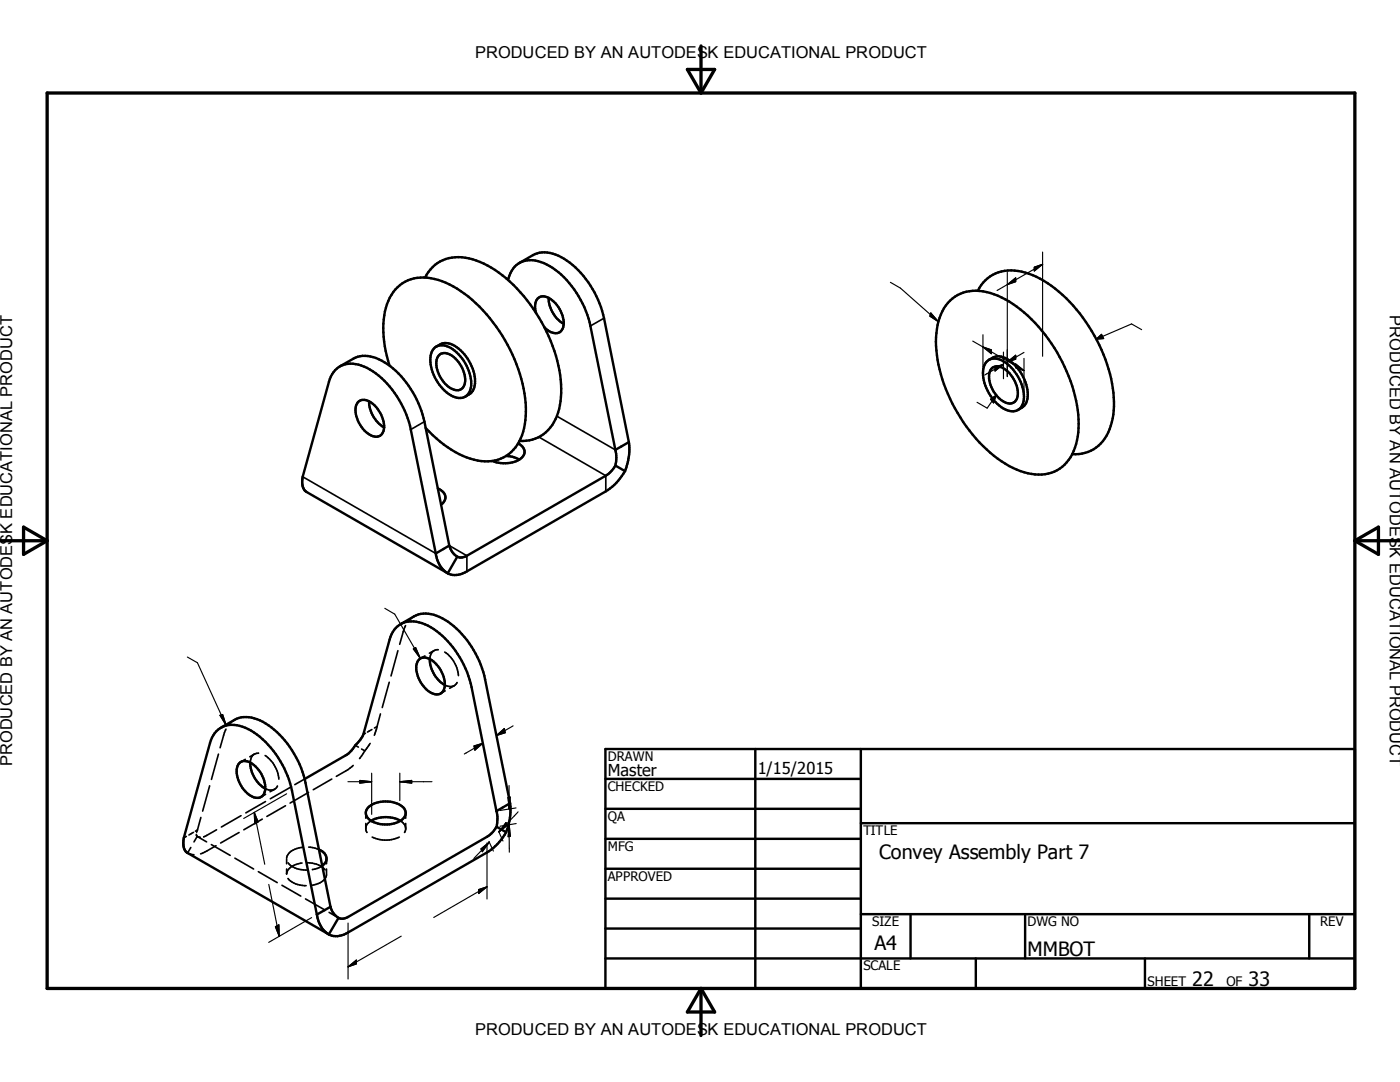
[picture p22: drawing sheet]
<svg xmlns="http://www.w3.org/2000/svg" width="279mm" height="216mm" viewBox="0 0 279 216" stroke-linecap="round" stroke-linejoin="round" font-family="sans-serif">
<defs><g id="words">
<g font-size="3.9">
<text x="175.4" y="171.4">Convey Assembly Part 7</text>
<text x="174.5" y="189.5">A4</text>
<text x="205.1" y="190.8">MMBOT</text>
<text x="237.9" y="196.7">22</text>
<text x="249.2" y="196.7">33</text>
</g>
<g font-size="3.3">
<text x="94.8" y="11.6">PRODUCED BY AN AUTODESK EDUCATIONAL PRODUCT</text>
<text x="277.4" y="62.9" transform="rotate(90 277.4 62.9)">PRODUCED BY AN AUTODESK EDUCATIONAL PRODUCT</text>
<text x="2.5" y="152.9" transform="rotate(-90 2.5 152.9)">PRODUCED BY AN AUTODESK EDUCATIONAL PRODUCT</text>
<text x="121.3" y="154.9">Master</text>
<text x="151.2" y="154.4">1/15/2015</text>
<text x="94.8" y="206.6">PRODUCED BY AN AUTODESK EDUCATIONAL PRODUCT</text>
</g>
<g font-size="2.6">
<text x="121.3" y="151.8">DRAWN</text>
<text x="121.3" y="157.8">CHECKED</text>
<text x="121.3" y="163.8">QA</text>
<text x="172.3" y="166.6">TITLE</text>
<text x="121.3" y="169.8">MFG</text>
<text x="121.3" y="175.8">APPROVED</text>
<text x="174.1" y="184.8">SIZE</text>
<text x="205.1" y="184.8">DWG NO</text>
<text x="263.5" y="184.8">REV</text>
<text x="172.3" y="193.6">SCALE</text>
<text x="229" y="196.7">SHEET</text>
<text x="244.8" y="196.7">OF</text>
</g>
</g></defs>
<g fill="none" stroke="#000" stroke-width=".48">
<path d="M84.8 55.4a7.4 7.4 0 0 1 8.8-3.8 22 22 0 0 1 11.6 8.3 30.5 30.5 0 0 1 6.8 18.5 10.2 10.2 0 0 1-3.5 8.2 7.3 7.3 0 0 1-4.8 1.4M101.4 55.9a4.6 4.6 0 0 1 6.5-3.6 16.6 16.6 0 0 1 8.7 9l1.1 3 5.1 25.5M103.7 52.5l2.7-1.6a6.2 6.2 0 0 1 6.2 .7 19 19 0 0 1 7.9 11.9l5 24.7M109.5 59.4a6.1 6.1 0 0 0 3 5.2M189.6 60a8.1 8.1 0 0 1 8.8-1.3 25.6 25.6 0 0 1 12 10.7 28.5 28.5 0 0 1 4.8 16.9 9.3 9.3 0 0 1-4.2 7.5 9.5 9.5 0 0 1-8.8-.4 29.8 29.8 0 0 1-13.4-15.8 21.6 21.6 0 0 1-1.3-14.2l.9-1.9zM195.1 58a7.4 7.4 0 0 1 8.8-3.8 22.5 22.5 0 0 1 12.2 9.2 30.2 30.2 0 0 1 6.2 17.7 9.9 9.9 0 0 1-4 8.5l-1.1 .6-1.2 .3-2 .1M67.8 73.1l2.7-1.5a6 6 0 0 1 6.2 .7 19 19 0 0 1 8 11.8l5 24.8M77.7 73a20.2 20.2 0 0 1-.5-12.3 7.5 7.5 0 0 1 9.5-5 21.7 21.7 0 0 1 11.1 7.8 30.3 30.3 0 0 1 7.1 19.5 9.3 9.3 0 0 1-4.4 8.3 9.3 9.3 0 0 1-8.1-.3 22.9 22.9 0 0 1-7.5-5.6M87.1 69.2a3.9 3.9 0 0 1 4.4 1.5 8.2 8.2 0 0 1 2.4 7.1l-.3 .6-.8 .8M87.1 69.2a3.4 3.4 0 0 0-1.2 3.6 8.4 8.4 0 0 0 5.2 6.6h1.1l.6-.2M87.1 69.2a3.3 3.3 0 0 1 4.4 .4 8.8 8.8 0 0 1 3.2 7.4l-.6 1.3-1.3 .9M87.6 70.9a2.09 2.09 0 0 1 3 .3 6 6 0 0 1 2.1 5.5 1.61 1.61 0 0 1-2.5 .9 5.9 5.9 0 0 1-3-6.2z"/>
<path d="M107 62.4a2.46 2.46 0 0 1 .9-3.2 4 4 0 0 1 3.8 2.4 4.3 4.3 0 0 1 .4 4.3 1.89 1.89 0 0 1-2.8 0l-.7-.6M197.4 71.8a3.6 3.6 0 0 1 4.1 1.2 8.2 8.2 0 0 1 2.7 7.4l-.5 1-.5 .4M197.4 71.8a3.6 3.6 0 0 0-1.1 4.1 8.3 8.3 0 0 0 5.2 6.1l.7 .1 1-.3M197.4 71.8a3.3 3.3 0 0 1 4.4 .4 8.4 8.4 0 0 1 3.1 7.8l-.5 .9-1.2 .9M197.9 73.6a2.08 2.08 0 0 1 3 .3 5.8 5.8 0 0 1 2 5.8 1.75 1.75 0 0 1-2.7 .4 5.8 5.8 0 0 1-2.6-6zM71.4 80.2a2.13 2.13 0 0 1 3 .4 5.9 5.9 0 0 1 2.1 5.4 1.7 1.7 0 0 1-2.8 .7 5.8 5.8 0 0 1-2.6-5.9zM73.7 80.1a6.1 6.1 0 0 0 3 5.2M87.4 97.4a1.84 1.84 0 0 1 1.3 2.6l-.7 .7M101 91l1.3 .1 1.3 .6M103.4 88.5a1.74 1.74 0 0 1 1.3 1.7 1.74 1.74 0 0 1-1.3 1.6 6.5 6.5 0 0 1-5.1 .2M122.8 92.9l-1 1.3-.9 .7-27.7 16-.9 .3h-.6l-.4-.1M122.8 92.9l1.9 1.1"/>
<path d="M122.8 89.8l.2 1.5-.2 1.6M124.7 94a11.5 11.5 0 0 1-3.8 4l-27.7 16a3.8 3.8 0 0 1-3.8 .4M125.5 88.2l.1 2.5-.3 1.5-.6 1.8M125.5 88.2l-2.7 1.6M87 110.4a5.3 5.3 0 0 0 2.4 4M87 110.4l-5-24.7a18.7 18.7 0 0 0-8.7-12.3 5.2 5.2 0 0 0-6.4 .5l-.9 1.2-.4 1.1-5.2 18.9a2.73 2.73 0 0 0 .8 3l28.2 16.3M89.7 108.9l.6 1.3 1 .9M89.7 108.9l-2.7 1.5M91.3 111.1l-1.9 3.3M79.9 124.5l2.7-1.5a6.2 6.2 0 0 1 6.2 .7 19 19 0 0 1 8 11.9l5 24.7M83.6 131.7a2.06 2.06 0 0 1 2.9 .3 5.6 5.6 0 0 1 2 5.7 1.76 1.76 0 0 1-2.7 .4 6.1 6.1 0 0 1-2.6-5.6zM85.8 131.5a6.2 6.2 0 0 0 3 5.2"/>
<path d="M44.1 145.2l2.7-1.6a6.1 6.1 0 0 1 6.2 .8 18.9 18.9 0 0 1 8 11.8l5 24.7M47.7 152.3a2.11 2.11 0 0 1 3 .4 5.6 5.6 0 0 1 2 5.7 1.72 1.72 0 0 1-2.7 .4 6 6 0 0 1-2.7-5.6zM49.9 152.1a6.3 6.3 0 0 0 3 5.3M60.8 155.4l8.5-4.9 .9-.7 .7-1.1a6.2 6.2 0 0 0 1.6-2.2l5.3-18.9a4.6 4.6 0 0 1 6.4-3.3 17.1 17.1 0 0 1 9 9.8l.9 3 5 24.7M120.8 155.4h51M120.8 149.5h149.6v47.7h-149.6zM150.7 149.5v47.7M171.8 149.5v47.7M63.6 169.5a1.76 1.76 0 0 1 1.4 1.2 1.76 1.76 0 0 1-.4 1.8l-.3 .3M73.5 161.1a5.6 5.6 0 0 1 7.2 .2 1.79 1.79 0 0 1-1.3 2.7 5.8 5.8 0 0 1-6-.8 1.5 1.5 0 0 1 .1-2.1zM74 163.8a6.2 6.2 0 0 1 5.9 0M99.1 161.8a6.6 6.6 0 0 1 0 3.2"/>
<path d="M99.1 165l-.7 1-1.2 1-27.7 16-.9 .3-1-.2M99.1 165l1.9 1.1M101 166.1a10.7 10.7 0 0 1-3.8 4l-27.7 16a3.8 3.8 0 0 1-3.9 .3M101.8 160.3a11.7 11.7 0 0 1-.8 5.8M101.8 160.3l-2.7 1.5M120.8 161.4h51M120.8 167.4h51M120.8 173.3h51M120.8 179.3h51M171.8 164.3h98.6M63.2 182.5a5.4 5.4 0 0 0 2.4 3.9M63.2 182.5l-4.9-24.7a18.3 18.3 0 0 0-9.3-12.6 4.8 4.8 0 0 0-6.4 1.5l-.7 1.5-5.2 19a2.71 2.71 0 0 0 .7 3l28.2 16.2"/>
<path d="M66 180.9l.6 1.3 1 .9M66 180.9l-2.8 1.6M67.6 183.1l-2 3.3M120.8 185.3h51M120.8 191.2h149.6M171.8 182.4h98.6M181.7 182.4v8.8M194.7 191.2v6M204.6 182.4v8.8M228.5 191.2v6M261.3 182.4v8.8"/>
</g>
<g fill="none" stroke="#000" stroke-width=".33">
<path d="M120.5 63.5l-2.7 1.5M60.4 95.1l26.6 15.3M84.7 84.1l-2.7 1.6M107.5 87.2l13.4 7.7v3.1M111.1 83l11.7 6.8M89.7 108.9l3.5 2v3.1M77.7 136.1l-1.4 5.1M79.4 129.8l-1.4 5.1M80.9 124.8l-1.1 3.8M82.6 123l-.9 .8M84.8 130.9l-.9 .5M86.6 129.8l-.9 .5"/>
<path d="M87.5 129.7a1.62 1.62 0 0 0-1.7 1.8M88.7 130.1a6.3 6.3 0 0 1 2.8 4.7M88.8 137.9l-.9 .5M90.7 136.8l-1 .5M91.2 136.2a1.61 1.61 0 0 1-2.4 .5M41.8 156.8l-1.4 5M43.6 150.5l-1.4 5M45.1 145.5l-1.2 3.7M46.8 143.6l-1 .8M49 151.5l-.9 .5M50.8 150.5l-.9 .5M51.6 150.3a1.62 1.62 0 0 0-1.7 1.8"/>
<path d="M52.9 150.8a6.4 6.4 0 0 1 2.8 4.7M53 159.9l-3.9 2.3M53 158.5l-.9 .5M54.8 157.5l-.9 .5M55.4 156.8a1.61 1.61 0 0 1-2.5 .6M57.9 157.2l-4 2.2M60.8 155.4l-2 1.2M61.6 158.1l-3.7 2.1M66.2 155.4l-3.7 2.2M70.5 152.7l-1.1 .9-2.3 1.3M70.9 148.7l.6 .4M72.2 149.5l.6 .3"/>
<path d="M72.8 149.8l-1 1.6M72.9 146.3l-.4 .2M73.9 148.3l-1.1 1.5M74.2 145.6l-.9 .5M75.2 145l-.5 1.7M75.2 145l-.5 .3M75.9 142.5l-.7 2.5M37.2 166.9l-.5 .3M38.1 169.1l-.7 1.1 1.3 .4M38.6 166.1l-.9 .5M39.2 166.5l.1 .4M39.3 166.9l-.6 1.1"/>
<path d="M39.3 166.9l.7 .2M39.3 166.9l1.9 1.1M39.4 165.6l-.4 .3M39.4 165.6l-.2 .5M40.1 163.1l-.7 2.5M40.6 167h.1M42.2 168.5l3.7 2.2M43.1 168.8l-3.1 1.6M43.2 165.6l-2.5 1.4M46.9 171.2l3.7 2.2M47.7 166.1l-3.7 2.1M48.1 162.8l-3.9 2.2"/>
<path d="M51.6 173.9l3.7 2.2M52.3 163.4l-3.6 2.2M56.3 176.6l3.7 2.2M57 160.8l-3.7 2.1M57.2 171.3v1.1M57.2 173.4v1M57.5 175.3a4.5 4.5 0 0 0 3.6 1.4M57.5 172.2a4.5 4.5 0 0 0 3.8 1.4M60.3 172.2a3.4 3.4 0 0 0-3.1 2.1M60.5 169.1a3.6 3.6 0 0 0-3.3 1.9v.2M61 179.4l3.7 2.1M61.3 172.2a4.6 4.6 0 0 1 3.6 1.4"/>
<path d="M61.6 169l2 .5M64.3 172.8l-1 .5-1 .2M65.2 174.5a2.44 2.44 0 0 1-2.1 2l-1 .2M65.2 171.3v1.1M65.2 173.4v1M73 162.2v1.1M73 164.3v1.2l.2 .6M74 163.8l-.7 .7-.3 .8M74.3 167a6.3 6.3 0 0 0 5.4 0M79.9 163.8l.8 .7 .3 .8M81 164.3v1.2l-.3 .6M81 162.2v1.1"/>
<path d="M65.7 182.1l1.9 1"/>
</g>
<path d="M9.4 18.6h261v178.6h-261zM137.2 13.9h5.4l-2.7 4.7zM139.9 9.2v9.4M0 107.9h9.4M4.7 105.2l4.7 2.7-4.7 2.7zM270.4 107.9h9M270.4 107.9l4.7-2.7v5.4zM139.9 197.2v9.4M139.9 197.2l2.7 4.7h-5.4z" fill="none" stroke="#000" stroke-width=".66"/>
<g fill="none" stroke="#000" stroke-width=".23">
<path d="M177.7 56.3l2 1.2 7.6 6.7M201 56.8l1.7-1.4v.8zM201 54.4v20.7M206.4 53.3l1.7-.6-1.7 1.4zM208.1 52.7l-9.1 5.3M208.1 50.3v20.8M185.8 62.5l1.5 1.7-1.7-1.1zM194.1 68.1l2.1 1.1M196.2 69.2l8.2 4.8M196.2 69.2l1.6 .6v.8zM196.2 66.8v6.4M197.7 79.7l1.1-.8-.5 1.5z"/>
<path d="M198.6 73.2l1.7-.5-1.7 1.3zM198.8 78.9l-1.8 2.5-2-1.1M200.3 72.7l-3.8 2.1M200.3 70.2v5.4M201 72.2l1.7-1.3v.8zM202.7 72.6l1.7 1.4-1.7-.6zM204.4 70.3l-3.4 1.9M204.4 71.5v6.4M218.8 67.7l1-1 .5 .9zM227.8 65.8l-2-1.2-7 3.1M37.4 131.1l2 1.1 5.7 12.6M76.8 121.4l2 1.1 5.1 8.9"/>
<path d="M82.5 129.5l.4-.3 1 2.2zM43.9 142.7l.5-.1 .7 2.2zM57.2 158.4l-8.6 4.9M69.4 156h4.8M71.8 155.7l2.4 .3-2.4 .3zM74.2 154.3v8.2M79.8 156h6.4M79.8 156l2.4-.3v.6zM79.8 154.3v5.4M94.6 148.8l1.8-.5-1.6 1.4zM96.4 148.3l-3.7 2.1M99.1 146.8l1.6-1.4 .1 .8z"/>
<path d="M101.4 159.1h.4l-.2 2.3zM101.6 156.7v4.7M102.4 144.8l-3.3 2M50.7 162.1l2.1 10.4M50.7 162.1l.8 1.9-.7 .4zM53.6 176.5l2.1 10.3M95.5 177.5l1.7-.5-1.7 1.3zM96 169.4l1.7-1.4-1.4 1.9zM97.2 177l-10.6 6.1M97.2 168.2v11.2M97.6 167.9l.9 1.9M97.7 168l-3.1 3.3"/>
<path d="M99.5 165.9l.9 1.9M101 164.1l.2 .6-1.6 1.3zM101.6 164.6v5.4M101.6 164.6l.2 2.3-.4 .1zM103 161.2l-3.2 .5M103 164.3l-3.2 .6M103.4 162l-3.8 4M55 184.9l.7-.4v2.3zM62.2 183.1l-8.6 4.9M69.5 192.9l1.6-1.3v.7zM69.5 184.2v11.2M80.1 186.8l-10.6 6.1"/>
</g>
<g fill="#000" stroke="#000" stroke-width=".23">
<path d="M201 56.8l1.7-1.4v.8zM206.4 53.3l1.7-.6-1.7 1.4zM185.8 62.5l1.5 1.7-1.7-1.1zM196.2 69.2l1.6 .6v.8zM198.6 73.2l1.7-.5-1.7 1.3zM202.7 72.6l1.7 1.4-1.7-.6zM201 72.2l1.7-1.3v.8zM218.8 67.7l1-1 .5 .9zM197.7 79.7l1.1-.8-.5 1.5zM82.5 129.5l.4-.3 1 2.2zM43.9 142.7l.5-.1 .7 2.2zM71.8 155.7l2.4 .3-2.4 .3z"/>
<path d="M79.8 156l2.4-.3v.6zM94.6 148.8l1.8-.5-1.6 1.4zM99.1 146.8l1.6-1.4 .1 .8zM101.4 159.1h.4l-.2 2.3zM50.7 162.1l.8 1.9-.7 .4zM95.5 177.5l1.7-.5-1.7 1.3zM96 169.4l1.7-1.4-1.4 1.9zM101 164.1l.2 .6-1.6 1.3zM101.6 164.6l.2 2.3-.4 .1zM55 184.9l.7-.4v2.3zM69.5 192.9l1.6-1.3v.7z"/>
</g>
<use href="#words"/>
</svg>
